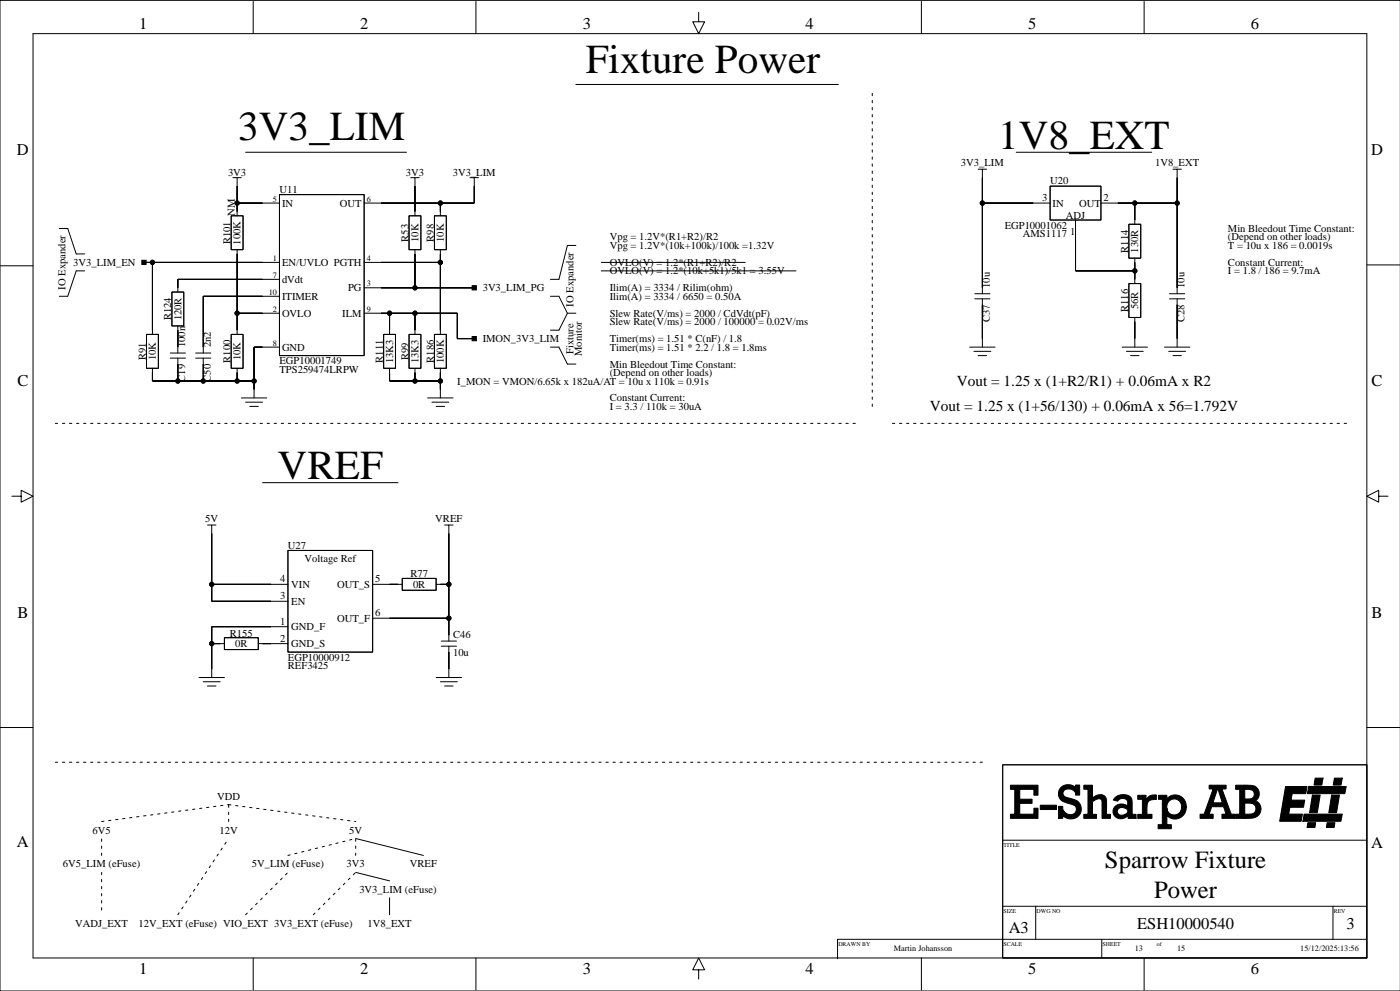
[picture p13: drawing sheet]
<svg xmlns="http://www.w3.org/2000/svg" width="420mm" height="297mm" viewBox="0 0 420 297" stroke-linecap="round" stroke-linejoin="round" font-family="sans-serif">
<defs><g id="words">
<g font-size="12.3">
<text x="175.6" y="21.8">Fixture Power</text>
<text x="71.5" y="42.1">3V3_LIM</text>
<text x="299.3" y="44.6">1V8_EXT</text>
<text x="83.3" y="143.7">VREF</text>
</g>
<g font-size="7.4">
<text x="331.3" y="260.2">Sparrow Fixture</text>
<text x="346.1" y="269">Power</text>
</g>
<g font-size="4.9">
<text x="41.7" y="8.7">1</text>
<text x="108" y="8.7">2</text>
<text x="174.7" y="8.7">3</text>
<text x="241.5" y="8.7">4</text>
<text x="308.3" y="8.7">5</text>
<text x="375.1" y="8.7">6</text>
<text x="5.1" y="46.5">D</text>
<text x="411.1" y="46.5">D</text>
<text x="5.2" y="115.8">C</text>
<text x="411.3" y="115.8">C</text>
<text x="5.2" y="185.2">B</text>
<text x="411.3" y="185.2">B</text>
<text x="5.1" y="254">A</text>
<text x="411.1" y="254.2">A</text>
<text x="302.5" y="279.6">A3</text>
<text x="341" y="278.4">ESH10000540</text>
<text x="403.8" y="278.4">3</text>
<text x="41.7" y="291.8">1</text>
<text x="108" y="291.8">2</text>
<text x="174.7" y="291.8">3</text>
<text x="241.5" y="291.8">4</text>
<text x="308.3" y="291.8">5</text>
<text x="375.1" y="291.8">6</text>
</g>
<g font-size="4.6">
<text x="286.9" y="115.7">Vout = 1.25 x (1+R2/R1) + 0.06mA x R2</text>
<text x="278.8" y="123.3">Vout = 1.25 x (1+56/130) + 0.06mA x 56=1.792V</text>
</g>
<g font-size="3.2">
<text x="68.4" y="52.7">3V3</text>
<text x="121.7" y="52.7">3V3</text>
<text x="135.8" y="52.7">3V3_LIM</text>
<text x="288.1" y="49.9">3V3_LIM</text>
<text x="346.4" y="49.9">1V8_EXT</text>
<text x="83.8" y="57.8">U11</text>
<text x="314.9" y="55.2">U20</text>
<text x="70.4" y="64.7" transform="rotate(-90 70.4 64.7)">NM</text>
<text x="84.6" y="61.9">IN</text>
<text x="101.9" y="61.9">OUT</text>
<text x="312.5" y="60.3">3</text>
<text x="315.7" y="61.9">IN</text>
<text x="319.6" y="65.6">ADJ</text>
<text x="323.6" y="61.9">OUT</text>
<text x="330.9" y="60.3">2</text>
<text x="301.3" y="68.5">EGP10001062</text>
<text x="306.7" y="71">AMS1117</text>
<text x="320.9" y="70.5">1</text>
<text x="368.2" y="69.5">Min Bleedout Time Constant:</text>
<text x="69.1" y="73.2" transform="rotate(-90 69.1 73.2)">R101</text>
<text x="72.2" y="73.3" transform="rotate(-90 72.2 73.3)">100K</text>
<text x="122.5" y="72.4" transform="rotate(-90 122.5 72.4)">R53</text>
<text x="125.5" y="72.5" transform="rotate(-90 125.5 72.5)">10K</text>
<text x="130.1" y="72.4" transform="rotate(-90 130.1 72.4)">R98</text>
<text x="133.1" y="72.5" transform="rotate(-90 133.1 72.5)">10K</text>
<text x="182.8" y="72.1">Vpg = 1.2V*(R1+R2)/R2</text>
<text x="182.8" y="74.6">Vpg = 1.2V*(10k+100k)/100k =1.32V</text>
<text x="338.3" y="75.7" transform="rotate(-90 338.3 75.7)">R114</text>
<text x="341.3" y="75.7" transform="rotate(-90 341.3 75.7)">130R</text>
<text x="368.2" y="74.6">T = 10u x 186 = 0.0019s</text>
<text x="368.2" y="72.1">(Depend on other loads)</text>
<text x="21.9" y="79.7">3V3_LIM_EN</text>
<text x="84.6" y="79.7">EN/UVLO PGTH</text>
<text x="182.8" y="79.7">OVLO(V) = 1.2*(R1+R2)/R2</text>
<text x="182.8" y="82.2">OVLO(V) = 1.2*(10k+5k1)/5k1 = 3.55V</text>
<text x="368.2" y="79.7">Constant Current:</text>
<text x="368.2" y="82.2">I = 1.8 / 186 = 9.7mA</text>
<text x="19.6" y="86.8" transform="rotate(-90 19.6 86.8)">IO Expander</text>
<text x="84.6" y="84.8">dVdt</text>
<text x="84.6" y="89.9">ITIMER</text>
<text x="104.4" y="87.3">PG</text>
<text x="144.7" y="87.3">3V3_LIM_PG</text>
<text x="182.8" y="87.3">Ilim(A) = 3334 / Rilim(ohm)</text>
<text x="182.8" y="89.9">Ilim(A) = 3334 / 6650 = 0.50A</text>
<text x="296.8" y="86.3" transform="rotate(-90 296.8 86.3)">10u</text>
<text x="355.2" y="86.3" transform="rotate(-90 355.2 86.3)">10u</text>
<text x="84.6" y="94.9">OVLO</text>
<text x="102.6" y="94.9">ILM</text>
<text x="172" y="91.9" transform="rotate(-90 172 91.9)">IO Expander</text>
<text x="182.8" y="94.9">Slew Rate(V/ms) = 2000 / CdVdt(pF)</text>
<text x="338.3" y="93.5" transform="rotate(-90 338.3 93.5)">R116</text>
<text x="341.3" y="92.7" transform="rotate(-90 341.3 92.7)">56R</text>
<text x="51.4" y="96.1" transform="rotate(-90 51.4 96.1)">R124</text>
<text x="54.4" y="96.1" transform="rotate(-90 54.4 96.1)">120R</text>
<text x="182.8" y="97.5">Slew Rate(V/ms) = 2000 / 100000 = 0.02V/ms</text>
<text x="296.8" y="96.6" transform="rotate(-90 296.8 96.6)">C37</text>
<text x="355.2" y="96.6" transform="rotate(-90 355.2 96.6)">C28</text>
<text x="43.7" y="108" transform="rotate(-90 43.7 108)">R91</text>
<text x="55.6" y="104" transform="rotate(-90 55.6 104)">100n</text>
<text x="63.2" y="104" transform="rotate(-90 63.2 104)">2n2</text>
<text x="84.6" y="105.1">GND</text>
<text x="122.5" y="108" transform="rotate(-90 122.5 108)">R99</text>
<text x="144.7" y="102.6">IMON_3V3_LIM</text>
<text x="172" y="106.1" transform="rotate(-90 172 106.1)">Fixture</text>
<text x="174.5" y="106.7" transform="rotate(-90 174.5 106.7)">Monitor</text>
<text x="182.8" y="102.6">Timer(ms) = 1.51 * C(nF) / 1.8</text>
<text x="182.8" y="105.1">Timer(ms) = 1.51 * 2.2 / 1.8 = 1.8ms</text>
<text x="46.8" y="108" transform="rotate(-90 46.8 108)">10K</text>
<text x="69.1" y="108.8" transform="rotate(-90 69.1 108.8)">R100</text>
<text x="72.2" y="108" transform="rotate(-90 72.2 108)">10K</text>
<text x="83.8" y="111.7">TPS259474LRPW</text>
<text x="83.8" y="109.1">EGP10001749</text>
<text x="114.8" y="108.8" transform="rotate(-90 114.8 108.8)">R111</text>
<text x="117.9" y="108.8" transform="rotate(-90 117.9 108.8)">13K3</text>
<text x="125.5" y="108.8" transform="rotate(-90 125.5 108.8)">13K3</text>
<text x="130.1" y="108.8" transform="rotate(-90 130.1 108.8)">R186</text>
<text x="133.1" y="108.8" transform="rotate(-90 133.1 108.8)">100K</text>
<text x="182.8" y="112.7">(Depend on other loads)</text>
<text x="182.8" y="110.2">Min Bleedout Time Constant:</text>
<text x="55.6" y="114.4" transform="rotate(-90 55.6 114.4)">C19</text>
<text x="63.2" y="114.4" transform="rotate(-90 63.2 114.4)">C50</text>
<text x="137.1" y="115.3">I_MON = VMON/6.65k x 182uA/AT = 10u x 110k = 0.91s</text>
<text x="182.8" y="120.3">Constant Current:</text>
<text x="182.8" y="122.9">I = 3.3 / 110k = 30uA</text>
<text x="61.5" y="156.6">5V</text>
<text x="130.5" y="156.6">VREF</text>
<text x="86.3" y="164.4">U27</text>
<text x="91.3" y="168.6">Voltage Ref</text>
<text x="123.1" y="173.1">R77</text>
<text x="84" y="174.6">4</text>
<text x="84" y="179.7">3</text>
<text x="87.4" y="176.2">VIN</text>
<text x="101.1" y="176.2">OUT_S</text>
<text x="112.5" y="174.6">5</text>
<text x="123.8" y="176.2">0R</text>
<text x="87.4" y="181.3">EN</text>
<text x="112.5" y="184.7">6</text>
<text x="68.9" y="190.8">R155</text>
<text x="84" y="187.3">1</text>
<text x="87.4" y="188.9">GND_F</text>
<text x="101.1" y="186.4">OUT_F</text>
<text x="135.9" y="191.1">C46</text>
<text x="70.5" y="194">0R</text>
<text x="84" y="192.4">2</text>
<text x="87.4" y="194">GND_S</text>
<text x="135.9" y="196.7">10u</text>
<text x="86.3" y="200.5">REF3425</text>
<text x="86.3" y="198">EGP10000912</text>
<text x="65.1" y="239.7">VDD</text>
<text x="27.7" y="249.8">6V5</text>
<text x="65.8" y="249.8">12V</text>
<text x="104.7" y="249.8">5V</text>
<text x="18.9" y="260">6V5_LIM (eFuse)</text>
<text x="75.5" y="260">5V_LIM (eFuse)</text>
<text x="103.9" y="260">3V3</text>
<text x="122.9" y="260">VREF</text>
<text x="107.8" y="267.6">3V3_LIM (eFuse)</text>
<text x="22.5" y="277.8">VADJ_EXT</text>
<text x="41.6" y="277.8">12V_EXT (eFuse) VIO_EXT 3V3_EXT (eFuse)</text>
<text x="110.2" y="277.8">1V8_EXT</text>
</g>
<g font-size="2.5">
<text x="81.8" y="60.4">5</text>
<text x="110" y="60.4">6</text>
<text x="81.8" y="83.3">7</text>
<text x="81.8" y="78.2">1</text>
<text x="110" y="78.2">4</text>
<text x="80.6" y="88.4">10</text>
<text x="110" y="85.8">3</text>
<text x="81.8" y="93.4">2</text>
<text x="110" y="93.4">9</text>
<text x="81.8" y="103.6">8</text>
<text x="268.1" y="285.2">Martin Johansson</text>
<text x="340.3" y="285.2">13</text>
<text x="353" y="285.2">15</text>
<text x="389.9" y="285.2">15/12/2025:13:56</text>
</g>
<g font-size="1.8">
<text x="300.9" y="253.8">TITLE</text>
<text x="300.9" y="273.6">SIZE</text>
<text x="310.8" y="273.6">DWG NO</text>
<text x="400" y="273.6">REV</text>
<text x="251.4" y="283.5">DRAWN BY</text>
<text x="300.9" y="283.5">SCALE</text>
<text x="330.6" y="283.5">SHEET</text>
<text x="346.9" y="283.7">of</text>
</g>
</g></defs>
<g fill="none" stroke="#000" stroke-width=".3">
<path d="M9.9 10.1h400v277h-400zM75.9 .4v9.7M142.7 .4v9.7M209.5 3.7v2.8h1.8l-1.8 3.6-1.8-3.6h1.8M276.3 .4v9.7M343.1 .4v9.7M419.9 .1h-419.9v296.9h419.9M172.7 25.3h78.7M69.8 53.3h1.3v11.4M71.1 55.8h.1M71.1 53.3h1.3M73.6 45.6h48.3"/>
<path d="M83.8 58.3h25.4v48.3h-25.4zM123.2 53.3h1.2v11.4M124.4 55.8h.1M124.4 53.3h1.3M140.9 53.3h1.3v7.6h-33M142.2 55.8h.1M142.2 53.3h1.3M293.3 50.7h1.3v37.3M294.6 53.3h.1M294.6 50.7h1.2M304.7 45.6h40.7M314.9 55.8h15.2v10.2h-15.2z"/>
<path d="M351.7 50.7h1.3v37.3M353 53.3h.1M353 50.7h1.2M0 79.7h9.9M17.8 68.5h2.5l2.6 7.6h2.5M43.2 78.6h40.6M45.7 78.6v21.6M69.3 64.7h3.6v10.1h-3.6zM71.1 60.9h12.7M71.1 74.8v25.4M109.2 78.6h22.9M122.7 64.7h3.5v10.1h-3.5z"/>
<path d="M124.4 74.8v11.5M130.3 64.7h3.5v10.1h-3.5zM132.1 60.9v3.8M132.1 74.8v25.4M172.7 73.6h-2.6l-2.5 10.1h-2.5M180.3 78.6h43.2M294.6 60.9h20.3M322.5 66v15.2h17.8M330.1 60.9h22.9M338.5 67.2h3.6v10.2h-3.6zM340.3 60.9v6.3M340.3 77.4v7.6"/>
<path d="M409.9 79.4h9.9M25.4 81.2h-2.5l-2.6 7.6h-2.5M51.6 87.5h3.5v10.2h-3.5zM53.3 97.7v8.1M71.1 93.9h12.7M83.8 83.7h-30.5v3.8M83.8 88.8h-22.9v17M109.2 93.9h27.9v7.6h5.1M109.2 86.3h33M116.8 93.9v6.3M124.4 93.9v6.3M165.1 88.8h2.5l2.5 5.1"/>
<path d="M170.1 93.9h2.6M170.1 93.9l-2.5 5.1h-2.5M180.3 81.2h58.4M292.3 89.6h4.6M292.3 88h4.6M294.6 89.6v14.4M338.5 85h3.6v10.2h-3.6zM340.3 95.2v8.8M350.7 89.6h4.6M350.7 88h4.6M353 89.6v14.4M43.9 100.2h3.6v10.2h-3.6z"/>
<path d="M45.7 110.4v3.8h30.5M51 107.3h4.6M51 105.8h4.6M53.3 107.3v6.9M58.7 107.3h4.5M58.7 105.8h4.5M60.9 107.3v6.9M69.3 100.2h3.6v10.2h-3.6zM71.1 110.4v3.8M72.4 119.3h7.6M83.8 104h-7.6v15.3M115 100.2h3.6v10.2h-3.6z"/>
<path d="M116.8 110.4v3.8h15.3M122.7 100.2h3.5v10.2h-3.5zM124.4 110.4v3.8M128.2 119.3h7.7M130.3 100.2h3.5v10.2h-3.5zM132.1 110.4v8.9M165.1 104h2.5l2.5 5.1h2.6M290.8 104h7.6M292 105.3h5.1M293.3 106.6h2.5M336.5 104h7.6M337.7 105.3h5.1"/>
<path d="M339 106.6h2.6M349.2 104h7.6M350.4 105.3h5.1M351.7 106.6h2.5M73.6 120.5h5.1M74.9 121.8h2.6M129.5 120.5h5.1M130.8 121.8h2.5M3.6 148.7h2.7v-1.7l3.6 1.7-3.6 1.8v-1.8M62.2 157.4h1.3v22.8h22.8M63.5 159.9h.1M63.5 157.4h1.3"/>
<path d="M78.7 144.7h40.7M133.3 157.4h1.3v34.8M134.6 159.9h.1M134.6 157.4h1.3M413.4 148.7v-1.7l-3.5 1.7 3.5 1.8v-1.8h2.8M63.5 175.1h22.8M86.3 165h25.4v30.5h-25.4zM111.7 175.1h8.9M120.6 173.4h10.2v3.5h-10.2zM130.8 175.1h3.8M63.5 192.9h3.8M67.3 191.1h10.2v3.6h-10.2z"/>
<path d="M77.5 192.9h8.8M86.3 187.8h-22.8v15.3M111.7 185.3h22.9M132.3 192.2h4.6M132.3 193.7h4.6M134.6 193.7v9.4M0 218.1h9.9M59.7 203.1h7.6M60.9 204.4h5.1M62.2 205.6h2.6M130.8 203.1h7.6M132.1 204.4h5"/>
<path d="M133.3 205.6h2.6M409.9 218.1h9.9M300.7 229.2h109.2v57.9h-109.2zM106.7 251.3l20.3 5.1M300.7 251.8h108.9M106.7 261.5l10.1 2.5M116.8 269.1v5.1M300.7 271.6h108.9M310.6 271.6v9.9M399.7 271.6v9.9M75.9 287.1v9.7M142.7 287.1v9.7"/>
<path d="M209.5 290.7h1.8l-1.8-3.6-1.8 3.6h1.8v2.8M276.3 287.1v9.7M330.4 281.5v5.6M343.1 287.1v9.7M409.6 281.5h-158.5v5.9"/>
<circle cx="45.7" cy="78.6" r=".63"/>
<circle cx="71.1" cy="60.9" r=".63"/>
<circle cx="132" cy="78.6" r=".63"/>
<circle cx="132" cy="60.9" r=".63"/>
<circle cx="294.6" cy="60.9" r=".63"/>
<circle cx="340.3" cy="60.9" r=".63"/>
<circle cx="353" cy="60.9" r=".63"/>
<circle cx="71.1" cy="93.9" r=".63"/>
<circle cx="116.8" cy="93.9" r=".63"/>
<circle cx="124.4" cy="93.9" r=".63"/>
<circle cx="124.4" cy="86.3" r=".63"/>
<circle cx="340.3" cy="81.2" r=".63"/>
<circle cx="53.3" cy="114.2" r=".63"/>
<circle cx="60.9" cy="114.2" r=".63"/>
<circle cx="71.1" cy="114.2" r=".63"/>
<circle cx="76.2" cy="114.2" r=".63"/>
<circle cx="124.4" cy="114.2" r=".63"/>
<circle cx="132" cy="114.2" r=".63"/>
<circle cx="63.5" cy="175.1" r=".63"/>
<circle cx="134.6" cy="175.1" r=".63"/>
<circle cx="63.5" cy="192.9" r=".63"/>
<circle cx="134.6" cy="185.3" r=".63"/>
</g>
<g fill="#000" stroke="#000" stroke-width=".3">
<path d="M71.1 55.8v5.1z" fill-rule="evenodd"/>
<path d="M124.4 55.8v7.6z" fill-rule="evenodd"/>
<path d="M142.2 55.8v5.1z" fill-rule="evenodd"/>
<path d="M294.6 53.3v7.6z" fill-rule="evenodd"/>
<path d="M353 53.3v7.6z" fill-rule="evenodd"/>
<path d="M42.5 78h1.3v1.3h-1.3z" fill-rule="evenodd"/>
<path d="M45.7 78.6v20.4z" fill-rule="evenodd"/>
<path d="M43.2 78.6h2.5z" fill-rule="evenodd"/>
<path d="M71.1 60.9v2.5z" fill-rule="evenodd"/>
<path d="M71.1 76.1v17.8z" fill-rule="evenodd"/>
<path d="M71.1 60.9h7.6z" fill-rule="evenodd"/>
<path d="M45.7 78.6h33z" fill-rule="evenodd"/>
<path d="M124.4 76.1v10.2z" fill-rule="evenodd"/>
<path d="M114.3 60.9h17.8z" fill-rule="evenodd"/>
<path d="M132.1 60.9v2.5z" fill-rule="evenodd"/>
<path d="M132.1 76.1v2.5z" fill-rule="evenodd"/>
<path d="M114.3 78.6h17.8z" fill-rule="evenodd"/>
<path d="M132.1 78.6v20.4z" fill-rule="evenodd"/>
<path d="M132.1 60.9h10.1z" fill-rule="evenodd"/>
<path d="M294.6 60.9v25.4z" fill-rule="evenodd"/>
<path d="M294.6 60.9h15.2z" fill-rule="evenodd"/>
<path d="M322.5 71v10.2z" fill-rule="evenodd"/>
<path d="M340.3 78.6v2.6z" fill-rule="evenodd"/>
<path d="M340.3 60.9v5.1z" fill-rule="evenodd"/>
<path d="M335.2 60.9h5.1z" fill-rule="evenodd"/>
<path d="M353 60.9v25.4z" fill-rule="evenodd"/>
<path d="M340.3 60.9h12.7z" fill-rule="evenodd"/>
<path d="M53.3 99v5z" fill-rule="evenodd"/>
<path d="M53.3 83.7v2.6z" fill-rule="evenodd"/>
<path d="M60.9 88.8v15.2z" fill-rule="evenodd"/>
<path d="M71.1 93.9v5.1z" fill-rule="evenodd"/>
<path d="M71.1 93.9h7.6z" fill-rule="evenodd"/>
<path d="M53.3 83.7h25.4z" fill-rule="evenodd"/>
<path d="M60.9 88.8h17.8z" fill-rule="evenodd"/>
<path d="M114.3 93.9h2.5z" fill-rule="evenodd"/>
<path d="M116.8 93.9v5.1z" fill-rule="evenodd"/>
<path d="M114.3 86.3h10.1z" fill-rule="evenodd"/>
<path d="M124.4 93.9v5.1z" fill-rule="evenodd"/>
<path d="M116.8 93.9h7.6z" fill-rule="evenodd"/>
<path d="M137.1 93.9v7.6z" fill-rule="evenodd"/>
<path d="M124.4 93.9h12.7z" fill-rule="evenodd"/>
<path d="M141.6 85.6h1.2v1.3h-1.2z" fill-rule="evenodd"/>
<path d="M124.4 86.3h17.8z" fill-rule="evenodd"/>
<path d="M294.6 91.3v10.2z" fill-rule="evenodd"/>
<path d="M340.3 81.2v2.5z" fill-rule="evenodd"/>
<path d="M322.5 81.2h17.8z" fill-rule="evenodd"/>
<path d="M340.3 96.4v5.1z" fill-rule="evenodd"/>
<path d="M353 91.3v10.2z" fill-rule="evenodd"/>
<path d="M45.7 111.7v2.5z" fill-rule="evenodd"/>
<path d="M45.7 114.2h7.6z" fill-rule="evenodd"/>
<path d="M53.3 109.1v5.1z" fill-rule="evenodd"/>
<path d="M53.3 114.2h7.6z" fill-rule="evenodd"/>
<path d="M60.9 109.1v5.1z" fill-rule="evenodd"/>
<path d="M60.9 114.2h10.2z" fill-rule="evenodd"/>
<path d="M71.1 111.7v2.5z" fill-rule="evenodd"/>
<path d="M76.2 114.2v2.5z" fill-rule="evenodd"/>
<path d="M76.2 104v10.2z" fill-rule="evenodd"/>
<path d="M71.1 114.2h5.1z" fill-rule="evenodd"/>
<path d="M76.2 104h2.5z" fill-rule="evenodd"/>
<path d="M116.8 111.7v2.5z" fill-rule="evenodd"/>
<path d="M116.8 114.2h7.6z" fill-rule="evenodd"/>
<path d="M124.4 111.7v2.5z" fill-rule="evenodd"/>
<path d="M132.1 111.7v2.5z" fill-rule="evenodd"/>
<path d="M124.4 114.2h7.7z" fill-rule="evenodd"/>
<path d="M132.1 114.2v2.5z" fill-rule="evenodd"/>
<path d="M141.6 100.9h1.2v1.2h-1.2z" fill-rule="evenodd"/>
<path d="M137.1 101.5h5.1z" fill-rule="evenodd"/>
<path d="M63.5 159.9v15.2z" fill-rule="evenodd"/>
<path d="M134.6 159.9v15.2z" fill-rule="evenodd"/>
<path d="M63.5 175.1v5.1z" fill-rule="evenodd"/>
<path d="M63.5 175.1h17.8z" fill-rule="evenodd"/>
<path d="M116.8 175.1h2.6z" fill-rule="evenodd"/>
<path d="M132.1 175.1h2.5z" fill-rule="evenodd"/>
<path d="M134.6 175.1v10.2z" fill-rule="evenodd"/>
<path d="M63.5 187.8v5.1z" fill-rule="evenodd"/>
<path d="M63.5 192.9v7.6z" fill-rule="evenodd"/>
<path d="M63.5 192.9h2.5z" fill-rule="evenodd"/>
<path d="M63.5 180.2h17.8z" fill-rule="evenodd"/>
<path d="M78.7 192.9h2.6z" fill-rule="evenodd"/>
<path d="M63.5 187.8h17.8z" fill-rule="evenodd"/>
<path d="M134.6 185.3v5.1z" fill-rule="evenodd"/>
<path d="M116.8 185.3h17.8z" fill-rule="evenodd"/>
<path d="M134.6 195.5v5z" fill-rule="evenodd"/>
<path d="M393.5 238.3h2.4l-.9 5.3h-2.3z" fill-rule="evenodd"/>
<path d="M394.4 233.2h2.3l-.3 2.1h-2.4z" fill-rule="evenodd"/>
<path d="M399.3 238.3h2.4l-.9 5.3h-2.3z" fill-rule="evenodd"/>
<path d="M392.4 235.7h11.3l-.4 2.2h-11.3z" fill-rule="evenodd"/>
<path d="M400.1 233.2h2.4l-.4 2.1h-2.3z" fill-rule="evenodd"/>
<path d="M303 235.4h8.3v3h-1.3v-1.8h-4.2v3h3.7v1.2h-3.7v3.3h4.2v-1.9h1.3v3.1h-8.3v-1.2h1.3v-7.5h-1.3z" fill-rule="evenodd"/>
<path d="M311.9 241.3h4.9v1.3h-4.9z" fill-rule="evenodd"/>
<path d="M318.1 236.1a3.4 3.4 0 0 1 4.4-.1v-.7h1.2v3h-1.2a1.9 1.9 0 0 0-2.1-1.8 1.37 1.37 0 0 0-1.7 1.3 1.37 1.37 0 0 0 1.6 1.4l1.1 .2a3.1 3.1 0 0 1 2.6 4.3 3.1 3.1 0 0 1-4.9 1.1l-.4-.3v.8h-1.3v-3.6h1.3a2.36 2.36 0 0 0 2.3 2.5 1.61 1.61 0 0 0 1.8-1.6 1.61 1.61 0 0 0-1.8-1.6l-1-.3a2.79 2.79 0 0 1-2.4-1.7 2.79 2.79 0 0 1 .5-2.9z" fill-rule="evenodd"/>
<path d="M325 235.4h2.6v3.8a2.57 2.57 0 0 1 3.9-.3l.3 1.2v4h1.2v1.2h-2.5l-.1-4.9-.2-.8a1.58 1.58 0 0 0-2.1 .4l-.5 .3v3.8h1.2v1.2h-3.8v-1.2h1.2v-7.5h-1.2z" fill-rule="evenodd"/>
<path d="M334.5 239a3.3 3.3 0 0 1 4.7 .2l.3 1.1v3.8h1.2v1.2h-2.4l-.1-2.6a1.8 1.8 0 0 0-3.1 .2 1.32 1.32 0 0 0 .6 1.4 1.32 1.32 0 0 0 1.5-.1l.9-.7v1.1a2.39 2.39 0 0 1-3.2 .6 2.39 2.39 0 0 1-.8-3.2 2.93 2.93 0 0 1 4.1-.4l-.1-1.4-.4-.5a1.85 1.85 0 0 0-2.6 .4l-1.3-.3z" fill-rule="evenodd"/>
<path d="M341.2 238.4h2.4v1.5l.5-.8 .7-.6 1.9-.2v1.3a2.04 2.04 0 0 0-2.7 1.6l-.1 2.9h1.5v1.2h-4.2v-1.2h1.4v-4.5h-1.4z" fill-rule="evenodd"/>
<path d="M347.4 238.4h2.5v1.1a3.4 3.4 0 0 1 4.4-.7 3.4 3.4 0 0 1 1.3 4.3 3.4 3.4 0 0 1-5.7 1.3v-2.1l.4 1a2.29 2.29 0 0 0 3.2 .3 2.29 2.29 0 0 0 .3-3.2 2.29 2.29 0 0 0-3.2-.3l-.6 .8-.1 .8v5.5h1.3v1.2h-3.9v-1.2h1.2v-7.6h-1.1z" fill-rule="evenodd"/>
<path d="M362.6 235.4h2.5v1.1l-1.4 4.1h2.8l-1.4-4.1v-1.1h2.6v1.1h-1.3l2.8 7.6h1.1v1.2h-3.9v-1.2h1.3l-.8-2.3h-3.6l-.7 2.3h1.2v1.2h-3.9v-1.2h1.2l2.7-7.6h-1.2z" fill-rule="evenodd"/>
<path d="M370.5 235.4h2.7v4.1h1a1.51 1.51 0 0 0 1.9-1.5 1.51 1.51 0 0 0-1.9-1.4h-.9v-1.2h.5a3 3 0 0 1 3.7 1.7 2.38 2.38 0 0 1-1.1 2.9 2.77 2.77 0 0 1 1.6 3.4 2.77 2.77 0 0 1-3.3 1.9h-1.4v-1.2l1.5-.1a1.68 1.68 0 0 0 1.8-1.8 1.68 1.68 0 0 0-2.2-1.5h-1.2v4.6h-2.7v-1.2h1.2v-7.5h-1.2z" fill-rule="evenodd"/>
<path d="M385.5 235.7h6.4l-.3 2.2h-4.1l-.4 1.9h4.1l-.3 2.2h-4.1l-.4 2h4.1l-.3 2.2h-6.5z" fill-rule="evenodd"/>
<path d="M391 244h11.5l-.4 2.2h-11.4z" fill-rule="evenodd"/>
<path d="M392.2 246.6h2.3l-.2 1.4h-2.3z" fill-rule="evenodd"/>
<path d="M398 246.6h2.3l-.2 1.4h-2.4z" fill-rule="evenodd"/>
<circle cx="45.7" cy="78.6" r=".63"/>
<circle cx="71.1" cy="60.9" r=".63"/>
<circle cx="132" cy="78.6" r=".63"/>
<circle cx="132" cy="60.9" r=".63"/>
<circle cx="294.6" cy="60.9" r=".63"/>
<circle cx="340.3" cy="60.9" r=".63"/>
<circle cx="353" cy="60.9" r=".63"/>
<circle cx="71.1" cy="93.9" r=".63"/>
<circle cx="116.8" cy="93.9" r=".63"/>
<circle cx="124.4" cy="93.9" r=".63"/>
<circle cx="124.4" cy="86.3" r=".63"/>
<circle cx="340.3" cy="81.2" r=".63"/>
<circle cx="53.3" cy="114.2" r=".63"/>
<circle cx="60.9" cy="114.2" r=".63"/>
<circle cx="71.1" cy="114.2" r=".63"/>
<circle cx="76.2" cy="114.2" r=".63"/>
<circle cx="124.4" cy="114.2" r=".63"/>
<circle cx="132" cy="114.2" r=".63"/>
<circle cx="63.5" cy="175.1" r=".63"/>
<circle cx="134.6" cy="175.1" r=".63"/>
<circle cx="63.5" cy="192.9" r=".63"/>
<circle cx="134.6" cy="185.3" r=".63"/>
</g>
<g fill="none" stroke="#000" stroke-width=".3" stroke-dasharray=".7 1.4">
<path d="M256.5 126.9h-241.3M261.6 121.8v-93.9M403.8 126.9h-137.2M294.6 228.5h-279.4M30.5 246.3l38.1-5.1M30.5 256.4v-5.1M68.6 246.3v-5.1M68.6 241.2l38.1 5.1M86.3 256.4l20.4-5.1M106.7 256.4v-5.1M30.5 261.5v12.7M53.3 274.2l15.3-22.9"/>
<path d="M73.6 274.2l12.7-12.7M94 274.2l12.7-12.7"/>
</g>
<use href="#words"/>
</svg>
